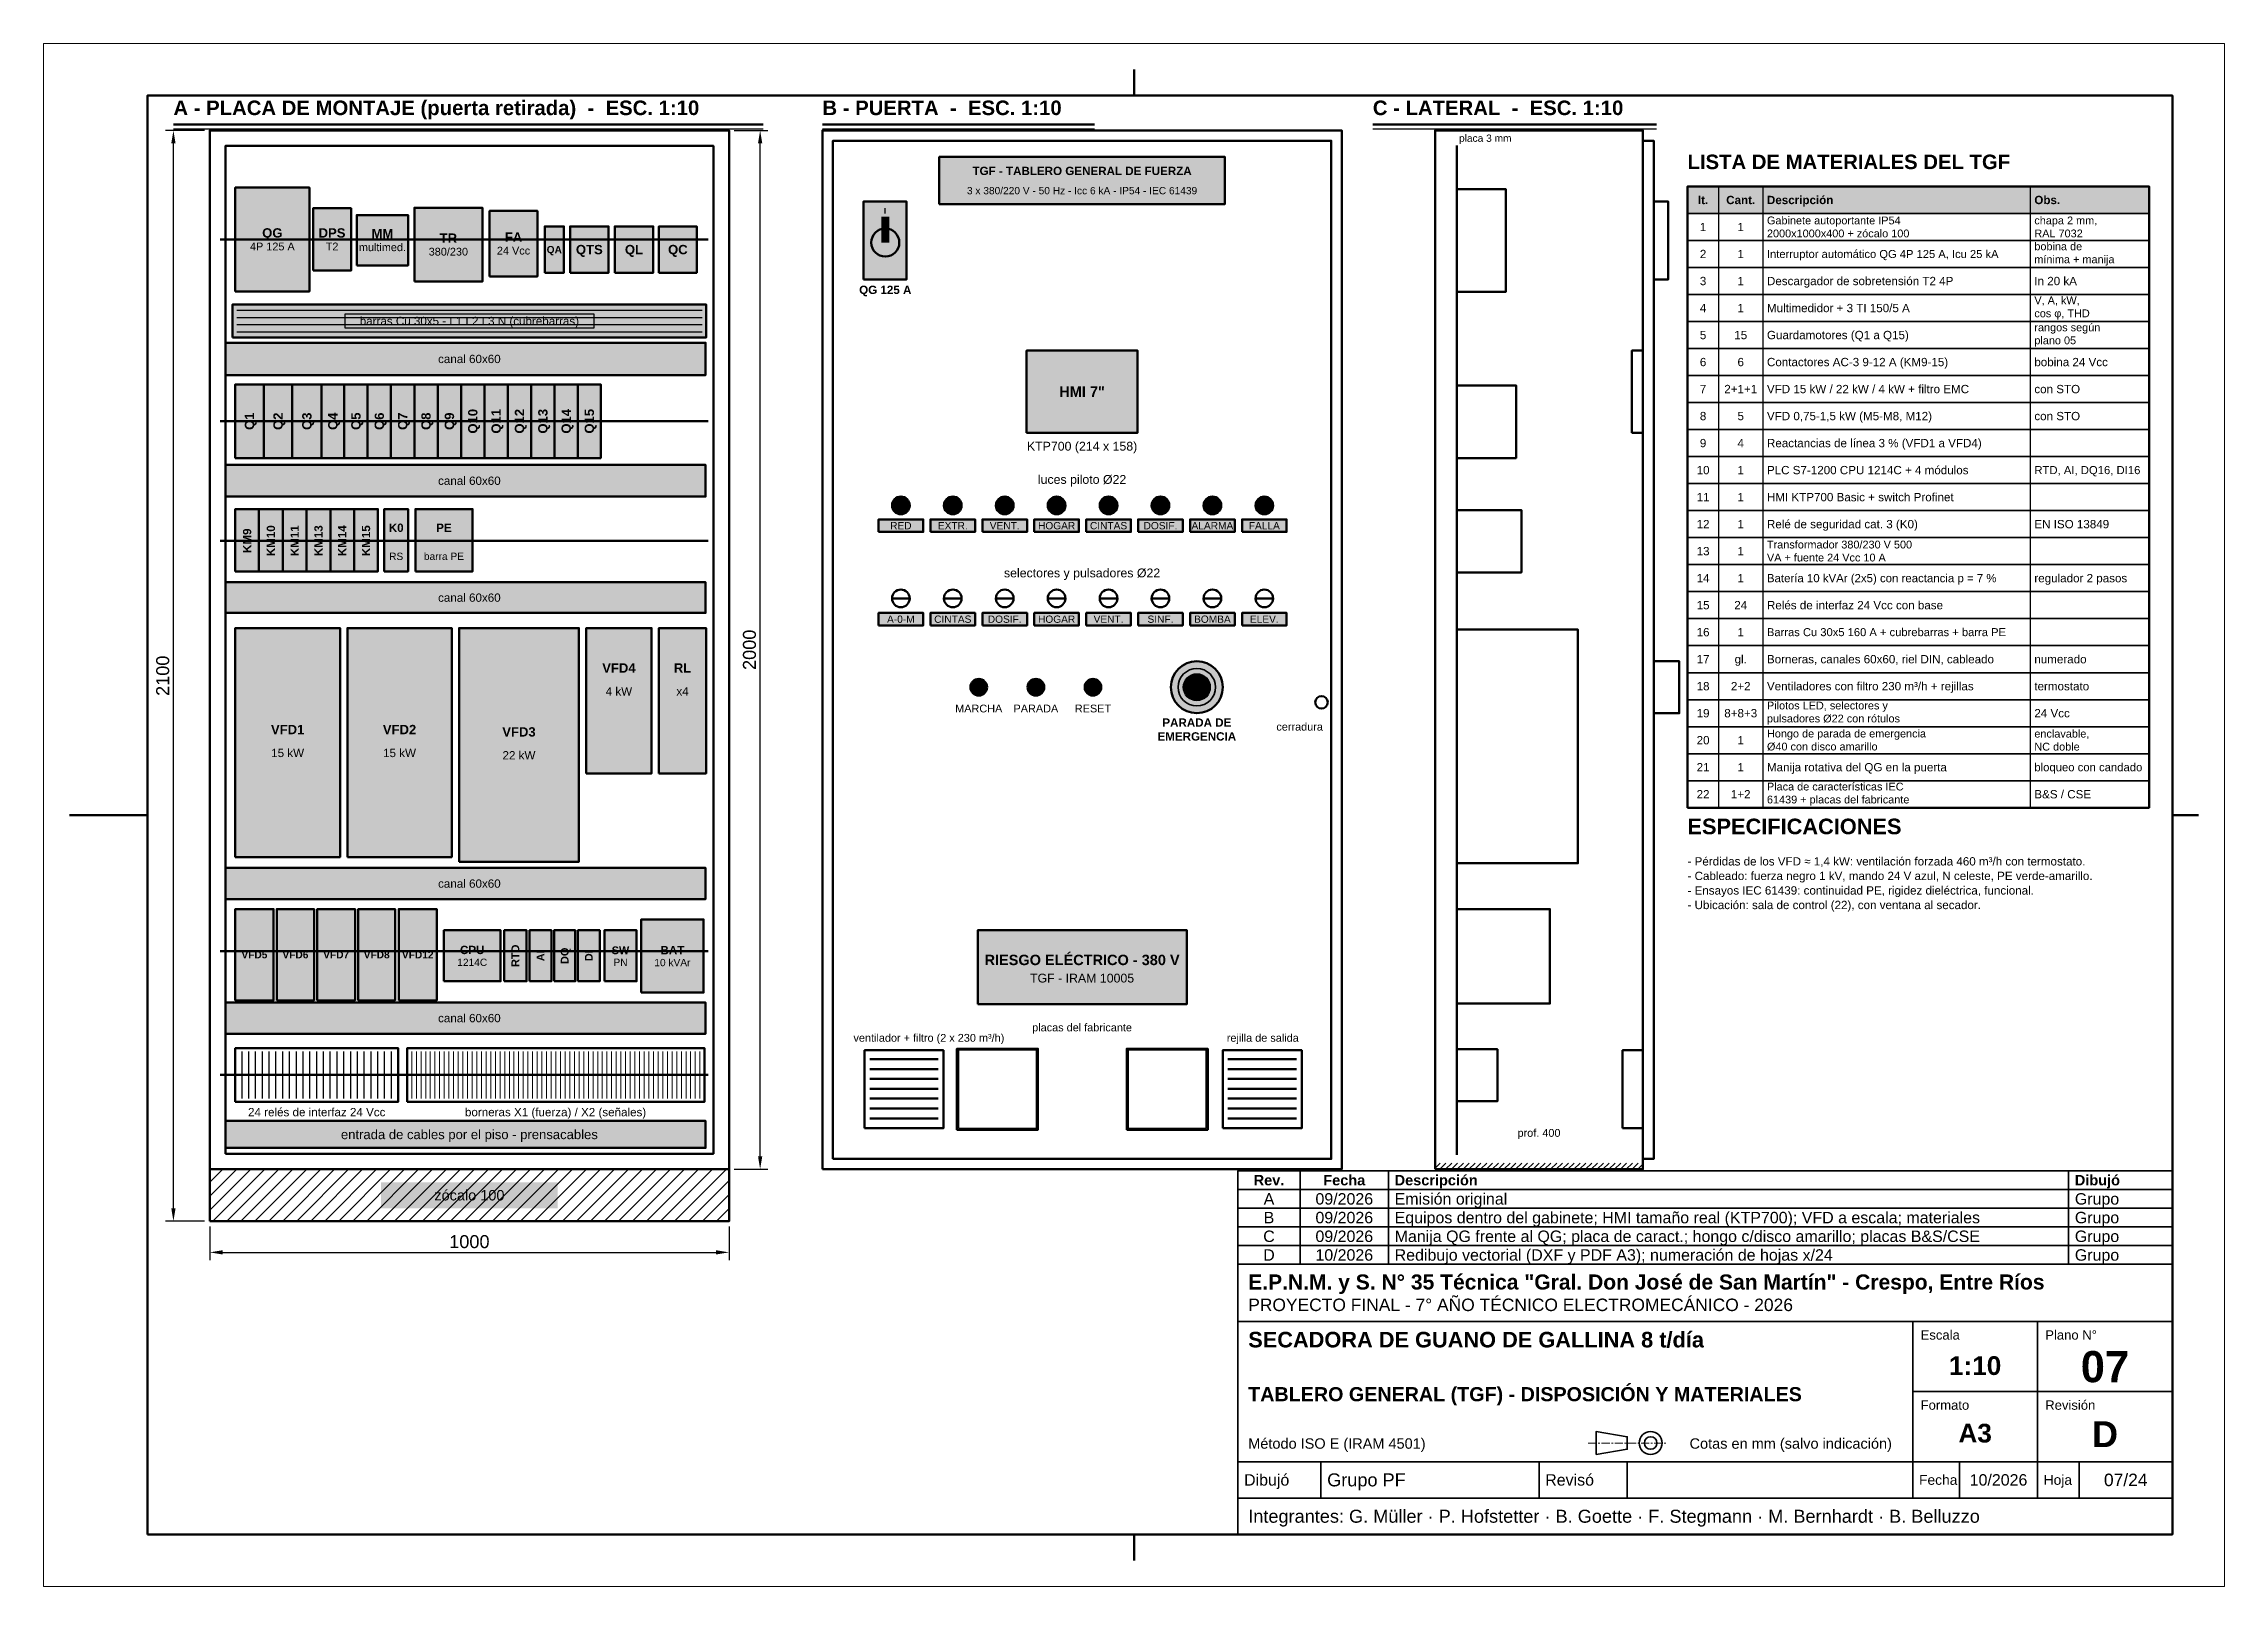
# Model space of a CAD drawing. Header units: millimetres. Extents: x 0 to 420, y 0 to 297.
import ezdxf
from ezdxf.enums import TextEntityAlignment as Align

# ---------------------------------------------------------------- set-up
doc = ezdxf.new("R2010")
doc.units = ezdxf.units.MM
doc.header["$LTSCALE"] = 0.5
doc.linetypes.add('CENTER', pattern=[5.08, 3.175, -0.635, 0.635, -0.635])
for name, color, linetype, lineweight in [('AUXILIAR', 9, 'CONTINUOUS', 13), ('CONTORNO', 7, 'CONTINUOUS', 50), ('COTAS', 7, 'CONTINUOUS', 25), ('EJES', 1, 'CENTER', 18), ('FINO', 7, 'CONTINUOUS', 25), ('HOJA', 8, 'CONTINUOUS', 13), ('RAYADO', 8, 'CONTINUOUS', 18), ('RECUADRO', 7, 'CONTINUOUS', 70), ('RELLENO', 9, 'CONTINUOUS', 13), ('ROTULO', 7, 'CONTINUOUS', 35), ('TEXTO', 7, 'CONTINUOUS', 25)]:
    doc.layers.add(name, color=color, linetype=linetype, lineweight=lineweight)
doc.styles.add('NEGRITA', font='arialbd.ttf')
doc.styles.get("Standard").update_dxf_attribs({"font": 'arial.ttf'})
doc.dimstyles.new('IRAM', dxfattribs={"dimtxt": 2.5, "dimasz": 2.5, "dimexe": 1.5, "dimexo": 1, "dimgap": 0.8, "dimtad": 1, "dimdec": 1, "dimtxsty": 'Standard', "dimcen": 2.5, "dimazin": 3, "dimtfac": 1, "dimtmove": 0, "dimatfit": 3})
picture_1 = doc.add_image_def('image1.png', size_in_pixel=(115, 114))
picture_2 = doc.add_image_def('image2.png', size_in_pixel=(114, 114))

msp = doc.modelspace()

# ---------------------------------------------------------------- texts
at = {"layer": 'ROTULO', "style": 'NEGRITA'}
for s, height, p in [('Rev.', 2, (236, 78.2)), ('Fecha', 2, (250.5, 78.2)), ('1:10', 3.6, (372, 42.5)), ('07', 6, (397, 42.3)), ('A3', 3.6, (372, 29.5)), ('D', 5, (397, 29.3))]:
    msp.add_text(s, height=height, dxfattribs=at).set_placement(p, align=Align.MIDDLE_CENTER)
at = {"layer": 'ROTULO'}
for s, height, p in [('A', 2.2, (236, 74.6)), ('09/2026', 2.2, (250.5, 74.6)), ('B', 2.2, (236, 71)), ('09/2026', 2.2, (250.5, 71)), ('C', 2.2, (236, 67.4)), ('09/2026', 2.2, (250.5, 67.4)), ('D', 2.2, (236, 63.8)), ('10/2026', 2.2, (250.5, 63.8)), ('10/2026', 2.2, (376.5, 20.5)), ('07/24', 2.4, (401, 20.5))]:
    msp.add_text(s, height=height, dxfattribs=at).set_placement(p, align=Align.MIDDLE_CENTER)
at = {"layer": 'ROTULO', "style": 'NEGRITA'}
for s, height, p in [('Descripción', 2, (260.2, 78.2)), ('Dibujó', 2, (391.2, 78.2)), ('E.P.N.M. y S. N° 35 Técnica "Gral. Don José de San Martín" - Crespo, Entre Ríos', 2.9, (232, 58.6)), ('SECADORA DE GUANO DE GALLINA 8 t/día', 3, (232, 47.5)), ('TABLERO GENERAL (TGF) - DISPOSICIÓN Y MATERIALES          ', 2.71552, (232, 37))]:
    msp.add_text(s, height=height, dxfattribs=at).set_placement(p, align=Align.MIDDLE_LEFT)
at = {"layer": 'ROTULO'}
for s, height, p in [('Emisión original', 2.2, (260.2, 74.6)), ('Grupo', 2.2, (391.2, 74.6)), ('Equipos dentro del gabinete; HMI tamaño real (KTP700); VFD a escala; materiales', 2.2, (260.2, 71)), ('Grupo', 2.2, (391.2, 71)), ('Manija QG frente al QG; placa de caract.; hongo c/disco amarillo; placas B&S/CSE', 2.2, (260.2, 67.4)), ('Grupo', 2.2, (391.2, 67.4)), ('Redibujo vectorial (DXF y PDF A3); numeración de hojas x/24', 2.2, (260.2, 63.8)), ('Grupo', 2.2, (391.2, 63.8)), ('PROYECTO FINAL - 7° AÑO TÉCNICO ELECTROMECÁNICO - 2026', 2.4, (232, 54.2)), ('Método ISO E (IRAM 4501)', 2, (232, 27.5)), ('Cotas en mm (salvo indicación)', 2, (317, 27.5)), ('Dibujó', 2.2, (231.2, 20.5)), ('Grupo PF', 2.5, (247.2, 20.5)), ('Revisó', 2.2, (289.2, 20.5)), ('Fecha', 1.9, (361.2, 20.5)), ('Hoja', 1.9, (385.2, 20.5)), ('Integrantes: G. Müller · P. Hofstetter · B. Goette · F. Stegmann · M. Bernhardt · B. Belluzzo', 2.5, (232, 13.5))]:
    msp.add_text(s, height=height, dxfattribs=at).set_placement(p, align=Align.MIDDLE_LEFT)
for s, p in [('Escala', (361.5, 49.3)), ('Plano N°', (385.5, 49.3)), ('Formato', (361.5, 35.8)), ('Revisión', (385.5, 35.8))]:
    msp.add_text(s, height=1.8, dxfattribs=at).set_placement(p, align=Align.TOP_LEFT)
at = {"layer": 'TEXTO', "style": 'NEGRITA'}
for s, height, p in [('A - PLACA DE MONTAJE (puerta retirada)  -  ESC. 1:10', 2.8, (25, 282.4)), ('B - PUERTA  -  ESC. 1:10', 2.8, (150, 282.4)), ('C - LATERAL  -  ESC. 1:10', 2.8, (256, 282.4)), ('LISTA DE MATERIALES DEL TGF', 2.8, (316.6, 272)), ('ESPECIFICACIONES', 3, (316.6, 143.9))]:
    msp.add_text(s, height=height, dxfattribs=at).set_placement(p, align=Align.BOTTOM_LEFT)
at = {"layer": 'TEXTO'}
for s, height, p in [('placa 3 mm', 1.4, (272.6, 278.8)), ('Interruptor automático QG 4P 125 A, Icu 25 kA', 1.54012, (331.9, 256.5)), ('Descargador de sobretensión T2 4P', 1.6, (331.9, 251.3)), ('In 20 kA', 1.6, (383.4, 251.3)), ('Multimedidor + 3 TI 150/5 A', 1.6, (331.9, 246.1)), ('Guardamotores (Q1 a Q15)', 1.6, (331.9, 240.9)), ('Contactores AC-3 9-12 A (KM9-15)', 1.6, (331.9, 235.7)), ('bobina 24 Vcc', 1.6, (383.4, 235.7)), ('VFD 15 kW / 22 kW / 4 kW + filtro EMC', 1.6, (331.9, 230.5)), ('con STO', 1.6, (383.4, 230.5)), ('VFD 0,75-1,5 kW (M5-M8, M12)', 1.6, (331.9, 225.3)), ('con STO', 1.6, (383.4, 225.3)), ('Reactancias de línea 3 % (VFD1 a VFD4)', 1.6, (331.9, 220.1)), ('PLC S7-1200 CPU 1214C + 4 módulos', 1.6, (331.9, 214.9)), ('RTD, AI, DQ16, DI16', 1.55702, (383.4, 214.9)), ('HMI KTP700 Basic + switch Profinet', 1.6, (331.9, 209.7)), ('Relé de seguridad cat. 3 (K0)', 1.6, (331.9, 204.5)), ('EN ISO 13849', 1.6, (383.4, 204.5)), ('Batería 10 kVAr (2x5) con reactancia p = 7 %', 1.57513, (331.9, 194.1)), ('regulador 2 pasos', 1.6, (383.4, 194.1)), ('Relés de interfaz 24 Vcc con base', 1.6, (331.9, 188.9)), ('Barras Cu 30x5 160 A + cubrebarras + barra PE', 1.54012, (331.9, 183.7)), ('Borneras, canales 60x60, riel DIN, cableado', 1.6, (331.9, 178.5)), ('numerado', 1.6, (383.4, 178.5)), ('Ventiladores con filtro 230 m³/h + rejillas', 1.6, (331.9, 173.3)), ('termostato', 1.6, (383.4, 173.3)), ('24 Vcc', 1.6, (383.4, 168.1)), ('Manija rotativa del QG en la puerta', 1.6, (331.9, 157.7)), ('bloqueo con candado', 1.55702, (383.4, 157.7)), ('B&S / CSE', 1.6, (383.4, 152.5))]:
    msp.add_text(s, height=height, dxfattribs=at).set_placement(p, align=Align.MIDDLE_LEFT)
at = {"layer": 'TEXTO', "style": 'NEGRITA'}
for s, height, p in [('TGF - TABLERO GENERAL DE FUERZA', 1.6, (200, 272.5)), ('It.', 1.6, (319.6, 266.9)), ('Cant.', 1.6, (326.85, 266.9)), ('QG', 1.8, (44.05, 260.56)), ('DPS', 1.8, (55.55, 260.56)), ('MM', 1.8, (65.25, 260.41)), ('TR', 1.8, (77.95, 259.56)), ('FA', 1.8, (90.5, 259.76)), ('QA', 1.4, (98.35, 257.35)), ('QTS', 1.8, (105.1, 257.35)), ('QL', 1.8, (113.7, 257.35)), ('QC', 1.8, (122.15, 257.35)), ('QG 125 A', 1.6, (162.1, 249.6)), ('HMI 7"', 2, (200, 230)), ('K0', 1.6, (67.9, 203.8)), ('PE', 1.6, (77.1, 203.8)), ('VFD4', 1.8, (110.8, 176.8)), ('RL', 1.8, (123.05, 176.8)), ('VFD1', 1.8, (47, 164.95)), ('VFD2', 1.8, (68.55, 164.95)), ('VFD3', 1.8, (91.55, 164.5)), ('VFD5', 1.4, (40.6, 121.6)), ('VFD6', 1.4, (48.5, 121.6)), ('VFD7', 1.4, (56.35, 121.6)), ('VFD8', 1.4, (64.15, 121.6)), ('VFD12', 1.4, (72.05, 121.6)), ('CPU', 1.6, (82.55, 122.52)), ('SW', 1.5, (111.1, 122.45)), ('BAT', 1.6, (121.1, 122.47)), ('RIESGO ELÉCTRICO - 380 V', 2, (200, 120.6))]:
    msp.add_text(s, height=height, dxfattribs=at).set_placement(p, align=Align.MIDDLE_CENTER)
at = {"layer": 'TEXTO'}
for s, height, p in [('3 x 380/220 V - 50 Hz - Icc 6 kA - IP54 - IEC 61439', 1.4, (200, 268.7)), ('1', 1.6, (319.6, 261.7)), ('1', 1.6, (326.85, 261.7)), ('4P 125 A', 1.5, (44.05, 257.95)), ('T2', 1.5, (55.55, 257.95)), ('multimed.', 1.5, (65.25, 257.8)), ('380/230', 1.5, (77.95, 256.95)), ('24 Vcc', 1.5, (90.5, 257.15)), ('2', 1.6, (319.6, 256.5)), ('1', 1.6, (326.85, 256.5)), ('3', 1.6, (319.6, 251.3)), ('1', 1.6, (326.85, 251.3)), ('barras Cu 30x5 - L1 L2 L3 N (cubrebarras)', 1.6, (82, 243.6)), ('4', 1.6, (319.6, 246.1)), ('1', 1.6, (326.85, 246.1)), ('5', 1.6, (319.6, 240.9)), ('15', 1.6, (326.85, 240.9)), ('canal 60x60', 1.6, (82, 236.3)), ('6', 1.6, (319.6, 235.7)), ('6', 1.6, (326.85, 235.7)), ('7', 1.6, (319.6, 230.5)), ('2+1+1', 1.6, (326.85, 230.5)), ('8', 1.6, (319.6, 225.3)), ('5', 1.6, (326.85, 225.3)), ('KTP700 (214 x 158)', 1.7, (200, 219.5)), ('9', 1.6, (319.6, 220.1)), ('4', 1.6, (326.85, 220.1)), ('10', 1.6, (319.6, 214.9)), ('1', 1.6, (326.85, 214.9)), ('canal 60x60', 1.6, (82, 212.85)), ('luces piloto Ø22', 1.7, (200, 213.1)), ('11', 1.6, (319.6, 209.7)), ('1', 1.6, (326.85, 209.7)), ('RED', 1.4, (165.1, 204.2)), ('EXTR.', 1.4, (175.1, 204.2)), ('VENT.', 1.4, (185.1, 204.2)), ('HOGAR', 1.4, (195.1, 204.2)), ('CINTAS', 1.4, (205.1, 204.2)), ('DOSIF.', 1.4, (215.1, 204.2)), ('ALARMA', 1.4, (225.1, 204.2)), ('FALLA', 1.4, (235.1, 204.2)), ('12', 1.6, (319.6, 204.5)), ('1', 1.6, (326.85, 204.5)), ('RS', 1.4, (67.9, 198.3)), ('barra PE', 1.4, (77.1, 198.3)), ('13', 1.6, (319.6, 199.3)), ('1', 1.6, (326.85, 199.3)), ('selectores y pulsadores Ø22', 1.7, (200, 195.1)), ('14', 1.6, (319.6, 194.1)), ('1', 1.6, (326.85, 194.1)), ('canal 60x60', 1.6, (82, 190.35)), ('15', 1.6, (319.6, 188.9)), ('24', 1.6, (326.85, 188.9)), ('A-0-M', 1.4, (165.1, 186.2)), ('CINTAS', 1.4, (175.1, 186.2)), ('DOSIF.', 1.4, (185.1, 186.2)), ('HOGAR', 1.4, (195.1, 186.2)), ('VENT.', 1.4, (205.1, 186.2)), ('SINF.', 1.4, (215.1, 186.2)), ('BOMBA', 1.4, (225.1, 186.2)), ('ELEV.', 1.4, (235.1, 186.2)), ('16', 1.6, (319.6, 183.7)), ('1', 1.6, (326.85, 183.7)), ('17', 1.6, (319.6, 178.5)), ('gl.', 1.6, (326.85, 178.5)), ('4 kW', 1.6, (110.8, 172.3)), ('x4', 1.6, (123.05, 172.3)), ('18', 1.6, (319.6, 173.3)), ('2+2', 1.6, (326.85, 173.3)), ('MARCHA', 1.5, (180.1, 169)), ('PARADA', 1.5, (191.1, 169)), ('RESET', 1.5, (202.1, 169)), ('19', 1.6, (319.6, 168.1)), ('8+8+3', 1.6, (326.85, 168.1)), ('cerradura', 1.5, (241.9, 165.5)), ('15 kW', 1.6, (47, 160.45)), ('15 kW', 1.6, (68.55, 160.45)), ('22 kW', 1.6, (91.55, 160)), ('20', 1.6, (319.6, 162.9)), ('1', 1.6, (326.85, 162.9)), ('21', 1.6, (319.6, 157.7)), ('1', 1.6, (326.85, 157.7)), ('22', 1.6, (319.6, 152.5)), ('1+2', 1.6, (326.85, 152.5)), ('canal 60x60', 1.6, (82, 135.3)), ('1214C', 1.4, (82.55, 120.14)), ('PN', 1.4, (111.1, 120.14)), ('10 kVAr', 1.4, (121.1, 120.09)), ('TGF - IRAM 10005', 1.7, (200, 117.1)), ('canal 60x60', 1.6, (82, 109.4)), ('ventilador + filtro (2 x 230 m³/h)', 1.5, (170.5, 105.6)), ('placas del fabricante', 1.5, (200, 107.6)), ('rejilla de salida', 1.5, (234.8, 105.6)), ('24 relés de interfaz 24 Vcc', 1.6, (52.6, 91.3)), ('borneras X1 (fuerza) / X2 (señales)', 1.6, (98.6, 91.3)), ('entrada de cables por el piso - prensacables', 1.8, (82, 87)), ('prof. 400', 1.5, (288, 87.3)), ('zócalo 100', 2, (82, 75.3))]:
    msp.add_text(s, height=height, dxfattribs=at).set_placement(p, align=Align.MIDDLE_CENTER)
at = {"layer": 'TEXTO', "style": 'NEGRITA'}
for s, p in [('Descripción', (331.9, 266.9)), ('Obs.', (383.4, 266.9))]:
    msp.add_text(s, height=1.6, dxfattribs=at).set_placement(p, align=Align.MIDDLE_LEFT)
for s, height, p in [('Q1', 1.8, (39.65, 224.3)), ('Q2', 1.8, (45.15, 224.3)), ('Q3', 1.8, (50.7, 224.3)), ('Q4', 1.8, (55.7, 224.3)), ('Q5', 1.8, (60.15, 224.3)), ('Q6', 1.8, (64.65, 224.3)), ('Q7', 1.8, (69.15, 224.3)), ('Q8', 1.8, (73.65, 224.3)), ('Q9', 1.8, (78.15, 224.3)), ('Q10', 1.8, (82.65, 224.3)), ('Q11', 1.8, (87.15, 224.3)), ('Q12', 1.8, (91.65, 224.3)), ('Q13', 1.8, (96.15, 224.3)), ('Q14', 1.8, (100.65, 224.3)), ('Q15', 1.8, (105.1, 224.3)), ('KM9', 1.6, (39.19, 201.3)), ('KM10', 1.6, (43.77, 201.3)), ('KM11', 1.6, (48.35, 201.3)), ('KM13', 1.6, (52.93, 201.3)), ('KM14', 1.6, (57.51, 201.3)), ('KM15', 1.6, (62.09, 201.3)), ('RTD', 1.5, (90.85, 121.4)), ('AI', 1.5, (95.7, 121.4)), ('DQ', 1.5, (100.35, 121.4)), ('DI', 1.5, (105, 121.4))]:
    msp.add_text(s, height=height, rotation=90, dxfattribs=at).set_placement(p, align=Align.MIDDLE_CENTER)
at = {"layer": 'TEXTO'}
for s, p in [('- Pérdidas de los VFD ≈ 1,4 kW: ventilación forzada 460 m³/h con termostato.', (316.6, 140.38)), ('- Cableado: fuerza negro 1 kV, mando 24 V azul, N celeste, PE verde-amarillo.', (316.6, 137.58)), ('- Ensayos IEC 61439: continuidad PE, rigidez dieléctrica, funcional.', (316.6, 134.78)), ('- Ubicación: sala de control (22), con ventana al secador.', (316.6, 131.98))]:
    msp.add_text(s, height=1.6, dxfattribs=at).set_placement(p, align=Align.TOP_LEFT)
at = {"layer": 'TEXTO', "char_height": 1.5, "attachment_point": 4}
for s, insert in [('Gabinete autoportante IP54\\P2000x1000x400 + zócalo 100', (331.9, 261.7)), ('chapa 2 mm,\\PRAL 7032', (383.4, 261.7)), ('bobina de\\Pmínima + manija', (383.4, 256.5)), ('V, A, kW,\\Pcos φ, THD', (383.4, 246.1)), ('rangos según\\Pplano 05', (383.4, 240.9)), ('Transformador 380/230 V 500\\PVA + fuente 24 Vcc 10 A', (331.9, 199.3)), ('Pilotos LED, selectores y\\Ppulsadores Ø22 con rótulos', (331.9, 168.1)), ('Hongo de parada de emergencia\\PØ40 con disco amarillo', (331.9, 162.9)), ('enclavable,\\PNC doble', (383.4, 162.9)), ('Placa de características IEC\\P61439 + placas del fabricante', (331.9, 152.5))]:
    msp.add_mtext(s, dxfattribs=dict(at, insert=insert))
at = {"layer": 'TEXTO', "insert": (222.1, 167.1), "char_height": 1.6, "attachment_point": 2, "style": 'NEGRITA'}
msp.add_mtext('PARADA DE\\PEMERGENCIA', dxfattribs=at)

# ---------------------------------------------------------------- dimensions: what is measured, and where the dimension line sits
at = {"layer": 'COTAS'}
for base, p1, p2 in [((25, 70.3), (32, 70.3), (32, 280.3)), ((138, 80.3), (132, 80.3), (132, 280.3))]:
    msp.add_linear_dim(base=base, p1=p1, p2=p2, angle=90, dimstyle='IRAM', override={"dimlfac": 10}, dxfattribs=at).render()
msp.add_linear_dim(base=(32, 64.3), p1=(32, 70.3), p2=(132, 70.3), dimstyle='IRAM', override={"dimlfac": 10}, dxfattribs=at).render()

# ---------------------------------------------------------------- hatches: boundary and pattern name
at = {"layer": 'RAYADO'}
h = msp.add_hatch(dxfattribs=at)
h.set_pattern_fill('ANSI31', scale=0.6)
h.paths.add_polyline_path([(32, 70.3), (132, 70.3), (132, 80.3), (32, 80.3)])
h = msp.add_hatch(dxfattribs=at)
h.set_pattern_fill('ANSI31', scale=0.25)
h.paths.add_polyline_path([(268, 80.3), (308, 80.3), (308, 81.5), (268, 81.5)])
at = {"layer": 'RELLENO', "true_color": 0xeeece6}
msp.add_hatch(color=7, dxfattribs=at).paths.add_polyline_path([(172.5, 266.1), (227.5, 266.1), (227.5, 275.2), (172.5, 275.2)])
at = {"layer": 'RELLENO', "true_color": 0xf5f5f5}
for points in [[(36.9, 249.3), (51.2, 249.3), (51.2, 269.3), (36.9, 269.3)], [(51.9, 253.3), (59.2, 253.3), (59.2, 265.3), (51.9, 265.3)], [(71.4, 251.2), (84.5, 251.2), (84.5, 265.4), (71.4, 265.4)], [(85.9, 252.2), (95.1, 252.2), (95.1, 264.8), (85.9, 264.8)], [(60.3, 254.3), (70.2, 254.3), (70.2, 264), (60.3, 264)], [(96.5, 252.9), (100.2, 252.9), (100.2, 261.8), (96.5, 261.8)], [(101.4, 252.9), (108.8, 252.9), (108.8, 261.8), (101.4, 261.8)], [(110, 252.9), (117.4, 252.9), (117.4, 261.8), (110, 261.8)], [(118.5, 252.9), (125.8, 252.9), (125.8, 261.8), (118.5, 261.8)], [(36.9, 217.2), (42.4, 217.2), (42.4, 231.4), (36.9, 231.4)], [(42.4, 217.2), (47.9, 217.2), (47.9, 231.4), (42.4, 231.4)], [(47.9, 217.2), (53.5, 217.2), (53.5, 231.4), (47.9, 231.4)], [(53.5, 217.2), (57.9, 217.2), (57.9, 231.4), (53.5, 231.4)], [(57.9, 217.2), (62.4, 217.2), (62.4, 231.4), (57.9, 231.4)], [(62.4, 217.2), (66.9, 217.2), (66.9, 231.4), (62.4, 231.4)], [(66.9, 217.2), (71.4, 217.2), (71.4, 231.4), (66.9, 231.4)], [(71.4, 217.2), (75.9, 217.2), (75.9, 231.4), (71.4, 231.4)], [(75.9, 217.2), (80.4, 217.2), (80.4, 231.4), (75.9, 231.4)], [(80.4, 217.2), (84.9, 217.2), (84.9, 231.4), (80.4, 231.4)], [(84.9, 217.2), (89.4, 217.2), (89.4, 231.4), (84.9, 231.4)], [(89.4, 217.2), (93.9, 217.2), (93.9, 231.4), (89.4, 231.4)], [(93.9, 217.2), (98.4, 217.2), (98.4, 231.4), (93.9, 231.4)], [(98.4, 217.2), (102.9, 217.2), (102.9, 231.4), (98.4, 231.4)], [(102.9, 217.2), (107.3, 217.2), (107.3, 231.4), (102.9, 231.4)], [(36.9, 195.4), (41.48, 195.4), (41.48, 207.4), (36.9, 207.4)], [(41.48, 195.4), (46.06, 195.4), (46.06, 207.4), (41.48, 207.4)], [(46.06, 195.4), (50.64, 195.4), (50.64, 207.4), (46.06, 207.4)], [(50.64, 195.4), (55.22, 195.4), (55.22, 207.4), (50.64, 207.4)], [(55.22, 195.4), (59.8, 195.4), (59.8, 207.4), (55.22, 207.4)], [(59.8, 195.4), (64.38, 195.4), (64.38, 207.4), (59.8, 207.4)], [(65.6, 195.4), (70.2, 195.4), (70.2, 207.4), (65.6, 207.4)], [(71.6, 195.4), (82.6, 195.4), (82.6, 207.4), (71.6, 207.4)], [(108, 116.5), (114.2, 116.5), (114.2, 126.3), (108, 126.3)]]:
    msp.add_hatch(color=7, dxfattribs=at).paths.add_polyline_path(points)
at = {"layer": 'RELLENO', "true_color": 0xe2e8ee}
msp.add_hatch(color=7, dxfattribs=at).paths.add_polyline_path([(316.6, 264.3), (405.5, 264.3), (405.5, 269.5), (316.6, 269.5)])
at = {"layer": 'RELLENO', "true_color": 0xe8c35a}
msp.add_hatch(color=7, dxfattribs=at).paths.add_polyline_path([(157.9, 251.6), (166.2, 251.6), (166.2, 266.6), (157.9, 266.6)])
at = {"layer": 'RELLENO', "true_color": 0x282828}
msp.add_hatch(color=7, dxfattribs=at).paths.add_polyline_path([(161.35, 258.7), (162.85, 258.7), (162.85, 263.7), (161.35, 263.7)])
at = {"layer": 'RELLENO', "true_color": 0xd7be96}
msp.add_hatch(color=7, dxfattribs=at).paths.add_polyline_path([(36.4, 240.4), (127.6, 240.4), (127.6, 246.8), (36.4, 246.8)])
at = {"layer": 'RELLENO', "true_color": 0xffffff}
for points in [[(58, 242.3), (106, 242.3), (106, 244.9), (58, 244.9)], [(160.8, 203), (169.4, 203), (169.4, 205.4), (160.8, 205.4)], [(170.8, 203), (179.4, 203), (179.4, 205.4), (170.8, 205.4)], [(180.8, 203), (189.4, 203), (189.4, 205.4), (180.8, 205.4)], [(190.8, 203), (199.4, 203), (199.4, 205.4), (190.8, 205.4)], [(200.8, 203), (209.4, 203), (209.4, 205.4), (200.8, 205.4)], [(210.8, 203), (219.4, 203), (219.4, 205.4), (210.8, 205.4)], [(220.8, 203), (229.4, 203), (229.4, 205.4), (220.8, 205.4)], [(230.8, 203), (239.4, 203), (239.4, 205.4), (230.8, 205.4)], [(160.8, 185), (169.4, 185), (169.4, 187.4), (160.8, 187.4)], [(170.8, 185), (179.4, 185), (179.4, 187.4), (170.8, 187.4)], [(180.8, 185), (189.4, 185), (189.4, 187.4), (180.8, 187.4)], [(190.8, 185), (199.4, 185), (199.4, 187.4), (190.8, 187.4)], [(200.8, 185), (209.4, 185), (209.4, 187.4), (200.8, 187.4)], [(210.8, 185), (219.4, 185), (219.4, 187.4), (210.8, 187.4)], [(220.8, 185), (229.4, 185), (229.4, 187.4), (220.8, 187.4)], [(230.8, 185), (239.4, 185), (239.4, 187.4), (230.8, 187.4)], [(35, 84.4), (127.5, 84.4), (127.5, 89.6), (35, 89.6)], [(65, 72.8), (99, 72.8), (99, 77.8), (65, 77.8)]]:
    msp.add_hatch(color=7, dxfattribs=at).paths.add_polyline_path(points)
at = {"layer": 'RELLENO', "true_color": 0xe1e1e1}
for points in [[(35, 233.2), (127.5, 233.2), (127.5, 239.4), (35, 239.4)], [(35, 209.8), (127.5, 209.8), (127.5, 215.9), (35, 215.9)], [(35, 187.4), (127.5, 187.4), (127.5, 193.3), (35, 193.3)], [(35, 132.3), (127.5, 132.3), (127.5, 138.3), (35, 138.3)], [(35, 106.4), (127.5, 106.4), (127.5, 112.4), (35, 112.4)]]:
    msp.add_hatch(color=7, dxfattribs=at).paths.add_polyline_path(points)
at = {"layer": 'RELLENO', "true_color": 0x32373e}
msp.add_hatch(color=7, dxfattribs=at).paths.add_polyline_path([(189.3, 222.1), (210.7, 222.1), (210.7, 237.9), (189.3, 237.9)])
at = {"layer": 'RELLENO', "true_color": 0x7a98b2}
msp.add_hatch(color=7, dxfattribs=at).paths.add_polyline_path([(191.1, 223.9), (208.9, 223.9), (208.9, 236.1), (191.1, 236.1)])
at = {"layer": 'RELLENO', "true_color": 0x5a5a5a}
h = msp.add_hatch(color=7, dxfattribs=at)
edge = h.paths.add_edge_path()
edge.add_arc((165.1, 208.1), 1.7, 0, 360)
h = msp.add_hatch(color=7, dxfattribs=at)
edge = h.paths.add_edge_path()
edge.add_arc((175.1, 208.1), 1.7, 0, 360)
h = msp.add_hatch(color=7, dxfattribs=at)
edge = h.paths.add_edge_path()
edge.add_arc((185.1, 208.1), 1.7, 0, 360)
h = msp.add_hatch(color=7, dxfattribs=at)
edge = h.paths.add_edge_path()
edge.add_arc((195.1, 208.1), 1.7, 0, 360)
h = msp.add_hatch(color=7, dxfattribs=at)
edge = h.paths.add_edge_path()
edge.add_arc((205.1, 208.1), 1.7, 0, 360)
h = msp.add_hatch(color=7, dxfattribs=at)
edge = h.paths.add_edge_path()
edge.add_arc((215.1, 208.1), 1.7, 0, 360)
at = {"layer": 'RELLENO', "true_color": 0xe8c35a}
h = msp.add_hatch(color=7, dxfattribs=at)
edge = h.paths.add_edge_path()
edge.add_arc((225.1, 208.1), 1.7, 0, 360)
at = {"layer": 'RELLENO', "true_color": 0xdc0000}
h = msp.add_hatch(color=7, dxfattribs=at)
edge = h.paths.add_edge_path()
edge.add_arc((235.1, 208.1), 1.7, 0, 360)
at = {"layer": 'RELLENO', "true_color": 0xe4ecf5}
for points in [[(36.9, 140.4), (57.1, 140.4), (57.1, 184.5), (36.9, 184.5)], [(58.5, 140.4), (78.6, 140.4), (78.6, 184.5), (58.5, 184.5)], [(80, 139.5), (103.1, 139.5), (103.1, 184.5), (80, 184.5)], [(104.5, 156.5), (117.1, 156.5), (117.1, 184.5), (104.5, 184.5)], [(36.9, 112.8), (44.3, 112.8), (44.3, 130.4), (36.9, 130.4)], [(44.9, 112.8), (52.1, 112.8), (52.1, 130.4), (44.9, 130.4)], [(52.7, 112.8), (60, 112.8), (60, 130.4), (52.7, 130.4)], [(60.6, 112.8), (67.7, 112.8), (67.7, 130.4), (60.6, 130.4)], [(68.4, 112.8), (75.7, 112.8), (75.7, 130.4), (68.4, 130.4)]]:
    msp.add_hatch(color=7, dxfattribs=at).paths.add_polyline_path(points)
at = {"layer": 'RELLENO', "true_color": 0xf0eee4}
msp.add_hatch(color=7, dxfattribs=at).paths.add_polyline_path([(118.5, 156.5), (127.6, 156.5), (127.6, 184.5), (118.5, 184.5)])
at = {"layer": 'RELLENO', "true_color": 0xe8c35a}
h = msp.add_hatch(color=7, dxfattribs=at)
edge = h.paths.add_edge_path()
edge.add_arc((222.1, 173.1), 5, 0, 360)
at = {"layer": 'RELLENO', "true_color": 0x505050}
h = msp.add_hatch(color=7, dxfattribs=at)
edge = h.paths.add_edge_path()
edge.add_arc((180.1, 173.1), 1.6, 0, 360)
at = {"layer": 'RELLENO', "true_color": 0xdc0000}
h = msp.add_hatch(color=7, dxfattribs=at)
edge = h.paths.add_edge_path()
edge.add_arc((191.1, 173.1), 1.6, 0, 360)
at = {"layer": 'RELLENO', "true_color": 0x7896b4}
h = msp.add_hatch(color=7, dxfattribs=at)
edge = h.paths.add_edge_path()
edge.add_arc((202.1, 173.1), 1.6, 0, 360)
at = {"layer": 'RELLENO', "true_color": 0xdc0000}
h = msp.add_hatch(color=7, dxfattribs=at)
edge = h.paths.add_edge_path()
edge.add_arc((222.1, 173.1), 2.6, 0, 360)
at = {"layer": 'RELLENO', "true_color": 0xeaf3ea}
for points in [[(77.1, 116.5), (88, 116.5), (88, 126.3), (77.1, 126.3)], [(88.7, 116.5), (93, 116.5), (93, 126.3), (88.7, 126.3)], [(93.6, 116.5), (97.8, 116.5), (97.8, 126.3), (93.6, 126.3)], [(98.3, 116.5), (102.4, 116.5), (102.4, 126.3), (98.3, 126.3)], [(102.9, 116.5), (107.1, 116.5), (107.1, 126.3), (102.9, 126.3)]]:
    msp.add_hatch(color=7, dxfattribs=at).paths.add_polyline_path(points)
at = {"layer": 'RELLENO', "true_color": 0xf6eee6}
msp.add_hatch(color=7, dxfattribs=at).paths.add_polyline_path([(115.1, 114.3), (127.1, 114.3), (127.1, 128.4), (115.1, 128.4)])
at = {"layer": 'RELLENO', "true_color": 0xfdeb96}
msp.add_hatch(color=7, dxfattribs=at).paths.add_polyline_path([(179.9, 112.1), (220.2, 112.1), (220.2, 126.3), (179.9, 126.3)])

# ---------------------------------------------------------------- linework, layer by layer
at = {"layer": 'CONTORNO'}
for p, q in [((25, 281.4), (138.568, 281.4)), ((150, 281.4), (202.416, 281.4)), ((256, 281.4), (310.6, 281.4))]:
    msp.add_line(p, q, dxfattribs=at)
at = {"layer": 'CONTORNO', "lineweight": 70}
msp.add_line((272.2, 83.1), (272.2, 277.4), dxfattribs=at)
at = {"layer": 'CONTORNO', "lineweight": 50}
for p, q in [((34, 259.3), (128, 259.3)), ((34, 224.3), (128, 224.3)), ((34, 201.3), (128, 201.3)), ((163.6, 190.2), (166.6, 190.2)), ((173.6, 190.2), (176.6, 190.2)), ((183.6, 190.2), (186.6, 190.2)), ((193.6, 190.2), (196.6, 190.2)), ((203.6, 190.2), (206.6, 190.2)), ((213.6, 190.2), (216.6, 190.2)), ((223.6, 190.2), (226.6, 190.2)), ((233.6, 190.2), (236.6, 190.2)), ((34, 122.3), (128, 122.3)), ((159.1, 101.5), (172.3, 101.5)), ((228.1, 101.5), (241.3, 101.5)), ((34, 98.5), (128, 98.5)), ((159.1, 99.6), (172.3, 99.6)), ((159.1, 97.7), (172.3, 97.7)), ((228.1, 99.6), (241.3, 99.6)), ((228.1, 97.7), (241.3, 97.7)), ((159.1, 95.8), (172.3, 95.8)), ((159.1, 93.9), (172.3, 93.9)), ((228.1, 95.8), (241.3, 95.8)), ((228.1, 93.9), (241.3, 93.9)), ((159.1, 92), (172.3, 92)), ((159.1, 90.1), (172.3, 90.1)), ((228.1, 92), (241.3, 92)), ((228.1, 90.1), (241.3, 90.1))]:
    msp.add_line(p, q, dxfattribs=at)
for points in [[(32, 80.3), (132, 80.3), (132, 280.3), (32, 280.3)], [(35, 83.3), (129, 83.3), (129, 277.3), (35, 277.3)], [(150, 80.3), (250, 80.3), (250, 280.3), (150, 280.3)], [(152, 82.3), (248, 82.3), (248, 278.3), (152, 278.3)], [(268, 80.3), (308, 80.3), (308, 280.3), (268, 280.3)], [(158.1, 88.2), (173.3, 88.2), (173.3, 103.2), (158.1, 103.2)], [(175.9, 87.9), (191.5, 87.9), (191.5, 103.5), (175.9, 103.5)], [(208.6, 87.9), (224.2, 87.9), (224.2, 103.5), (208.6, 103.5)], [(227.1, 88.2), (242.3, 88.2), (242.3, 103.2), (227.1, 103.2)], [(32, 70.3), (132, 70.3), (132, 80.3), (32, 80.3)]]:
    msp.add_lwpolyline(points, close=True, dxfattribs=at)
at = {"layer": 'CONTORNO'}
for points in [[(308, 82.3), (310.1, 82.3), (310.1, 278.3), (308, 278.3)], [(172.5, 266.1), (227.5, 266.1), (227.5, 275.2), (172.5, 275.2)], [(36.9, 249.3), (51.2, 249.3), (51.2, 269.3), (36.9, 269.3)], [(272.2, 249.2), (281.6, 249.2), (281.6, 269), (272.2, 269)], [(316.6, 149.9), (405.5, 149.9), (405.5, 269.5), (316.6, 269.5)], [(51.9, 253.3), (59.2, 253.3), (59.2, 265.3), (51.9, 265.3)], [(71.4, 251.2), (84.5, 251.2), (84.5, 265.4), (71.4, 265.4)], [(85.9, 252.2), (95.1, 252.2), (95.1, 264.8), (85.9, 264.8)], [(157.9, 251.6), (166.2, 251.6), (166.2, 266.6), (157.9, 266.6)], [(310.1, 251.6), (312.9, 251.6), (312.9, 266.6), (310.1, 266.6)], [(60.3, 254.3), (70.2, 254.3), (70.2, 264), (60.3, 264)], [(96.5, 252.9), (100.2, 252.9), (100.2, 261.8), (96.5, 261.8)], [(101.4, 252.9), (108.8, 252.9), (108.8, 261.8), (101.4, 261.8)], [(110, 252.9), (117.4, 252.9), (117.4, 261.8), (110, 261.8)], [(118.5, 252.9), (125.8, 252.9), (125.8, 261.8), (118.5, 261.8)], [(36.4, 240.4), (127.6, 240.4), (127.6, 246.8), (36.4, 246.8)], [(35, 233.2), (127.5, 233.2), (127.5, 239.4), (35, 239.4)], [(189.3, 222.1), (210.7, 222.1), (210.7, 237.9), (189.3, 237.9)], [(305.9, 222.1), (308, 222.1), (308, 237.9), (305.9, 237.9)], [(36.9, 217.2), (42.4, 217.2), (42.4, 231.4), (36.9, 231.4)], [(42.4, 217.2), (47.9, 217.2), (47.9, 231.4), (42.4, 231.4)], [(47.9, 217.2), (53.5, 217.2), (53.5, 231.4), (47.9, 231.4)], [(53.5, 217.2), (57.9, 217.2), (57.9, 231.4), (53.5, 231.4)], [(57.9, 217.2), (62.4, 217.2), (62.4, 231.4), (57.9, 231.4)], [(62.4, 217.2), (66.9, 217.2), (66.9, 231.4), (62.4, 231.4)], [(66.9, 217.2), (71.4, 217.2), (71.4, 231.4), (66.9, 231.4)], [(71.4, 217.2), (75.9, 217.2), (75.9, 231.4), (71.4, 231.4)], [(75.9, 217.2), (80.4, 217.2), (80.4, 231.4), (75.9, 231.4)], [(80.4, 217.2), (84.9, 217.2), (84.9, 231.4), (80.4, 231.4)], [(84.9, 217.2), (89.4, 217.2), (89.4, 231.4), (84.9, 231.4)], [(89.4, 217.2), (93.9, 217.2), (93.9, 231.4), (89.4, 231.4)], [(93.9, 217.2), (98.4, 217.2), (98.4, 231.4), (93.9, 231.4)], [(98.4, 217.2), (102.9, 217.2), (102.9, 231.4), (98.4, 231.4)], [(102.9, 217.2), (107.3, 217.2), (107.3, 231.4), (102.9, 231.4)], [(272.2, 217.2), (283.6, 217.2), (283.6, 231.2), (272.2, 231.2)], [(35, 209.8), (127.5, 209.8), (127.5, 215.9), (35, 215.9)], [(36.9, 195.4), (41.48, 195.4), (41.48, 207.4), (36.9, 207.4)], [(41.48, 195.4), (46.06, 195.4), (46.06, 207.4), (41.48, 207.4)], [(46.06, 195.4), (50.64, 195.4), (50.64, 207.4), (46.06, 207.4)], [(50.64, 195.4), (55.22, 195.4), (55.22, 207.4), (50.64, 207.4)], [(55.22, 195.4), (59.8, 195.4), (59.8, 207.4), (55.22, 207.4)], [(59.8, 195.4), (64.38, 195.4), (64.38, 207.4), (59.8, 207.4)], [(65.6, 195.4), (70.2, 195.4), (70.2, 207.4), (65.6, 207.4)], [(71.6, 195.4), (82.6, 195.4), (82.6, 207.4), (71.6, 207.4)], [(272.2, 195.2), (284.6, 195.2), (284.6, 207.2), (272.2, 207.2)], [(160.8, 203), (169.4, 203), (169.4, 205.4), (160.8, 205.4)], [(170.8, 203), (179.4, 203), (179.4, 205.4), (170.8, 205.4)], [(180.8, 203), (189.4, 203), (189.4, 205.4), (180.8, 205.4)], [(190.8, 203), (199.4, 203), (199.4, 205.4), (190.8, 205.4)], [(200.8, 203), (209.4, 203), (209.4, 205.4), (200.8, 205.4)], [(210.8, 203), (219.4, 203), (219.4, 205.4), (210.8, 205.4)], [(220.8, 203), (229.4, 203), (229.4, 205.4), (220.8, 205.4)], [(230.8, 203), (239.4, 203), (239.4, 205.4), (230.8, 205.4)], [(35, 187.4), (127.5, 187.4), (127.5, 193.3), (35, 193.3)], [(160.8, 185), (169.4, 185), (169.4, 187.4), (160.8, 187.4)], [(170.8, 185), (179.4, 185), (179.4, 187.4), (170.8, 187.4)], [(180.8, 185), (189.4, 185), (189.4, 187.4), (180.8, 187.4)], [(190.8, 185), (199.4, 185), (199.4, 187.4), (190.8, 187.4)], [(200.8, 185), (209.4, 185), (209.4, 187.4), (200.8, 187.4)], [(210.8, 185), (219.4, 185), (219.4, 187.4), (210.8, 187.4)], [(220.8, 185), (229.4, 185), (229.4, 187.4), (220.8, 187.4)], [(230.8, 185), (239.4, 185), (239.4, 187.4), (230.8, 187.4)], [(36.9, 140.4), (57.1, 140.4), (57.1, 184.5), (36.9, 184.5)], [(58.5, 140.4), (78.6, 140.4), (78.6, 184.5), (58.5, 184.5)], [(80, 139.5), (103.1, 139.5), (103.1, 184.5), (80, 184.5)], [(104.5, 156.5), (117.1, 156.5), (117.1, 184.5), (104.5, 184.5)], [(118.5, 156.5), (127.6, 156.5), (127.6, 184.5), (118.5, 184.5)], [(272.2, 139.2), (295.5, 139.2), (295.5, 184.2), (272.2, 184.2)], [(310.1, 168.1), (315, 168.1), (315, 178.1), (310.1, 178.1)], [(35, 132.3), (127.5, 132.3), (127.5, 138.3), (35, 138.3)], [(36.9, 112.8), (44.3, 112.8), (44.3, 130.4), (36.9, 130.4)], [(44.9, 112.8), (52.1, 112.8), (52.1, 130.4), (44.9, 130.4)], [(52.7, 112.8), (60, 112.8), (60, 130.4), (52.7, 130.4)], [(60.6, 112.8), (67.7, 112.8), (67.7, 130.4), (60.6, 130.4)], [(68.4, 112.8), (75.7, 112.8), (75.7, 130.4), (68.4, 130.4)], [(272.2, 112.2), (290.1, 112.2), (290.1, 130.4), (272.2, 130.4)], [(77.1, 116.5), (88, 116.5), (88, 126.3), (77.1, 126.3)], [(88.7, 116.5), (93, 116.5), (93, 126.3), (88.7, 126.3)], [(93.6, 116.5), (97.8, 116.5), (97.8, 126.3), (93.6, 126.3)], [(98.3, 116.5), (102.4, 116.5), (102.4, 126.3), (98.3, 126.3)], [(102.9, 116.5), (107.1, 116.5), (107.1, 126.3), (102.9, 126.3)], [(108, 116.5), (114.2, 116.5), (114.2, 126.3), (108, 126.3)], [(115.1, 114.3), (127.1, 114.3), (127.1, 128.4), (115.1, 128.4)], [(179.9, 112.1), (220.2, 112.1), (220.2, 126.3), (179.9, 126.3)], [(35, 106.4), (127.5, 106.4), (127.5, 112.4), (35, 112.4)], [(36.9, 93.3), (68.3, 93.3), (68.3, 103.6), (36.9, 103.6)], [(70, 93.3), (127.3, 93.3), (127.3, 103.6), (70, 103.6)], [(272.2, 93.4), (280, 93.4), (280, 103.4), (272.2, 103.4)], [(304.1, 88.2), (308, 88.2), (308, 103.2), (304.1, 103.2)], [(35, 84.4), (127.5, 84.4), (127.5, 89.6), (35, 89.6)]]:
    msp.add_lwpolyline(points, close=True, dxfattribs=at)
at = {"layer": 'CONTORNO', "lineweight": 50}
for centre, radius in [((162.1, 258.7), 2.7), ((165.1, 208.1), 1.7), ((175.1, 208.1), 1.7), ((185.1, 208.1), 1.7), ((195.1, 208.1), 1.7), ((205.1, 208.1), 1.7), ((215.1, 208.1), 1.7), ((225.1, 208.1), 1.7), ((235.1, 208.1), 1.7), ((165.1, 190.2), 1.7), ((175.1, 190.2), 1.7), ((185.1, 190.2), 1.7), ((195.1, 190.2), 1.7), ((205.1, 190.2), 1.7), ((215.1, 190.2), 1.7), ((225.1, 190.2), 1.7), ((235.1, 190.2), 1.7), ((222.1, 173.1), 5), ((180.1, 173.1), 1.6), ((191.1, 173.1), 1.6), ((202.1, 173.1), 1.6), ((246.1, 170.2), 1.2)]:
    msp.add_circle(centre, radius, dxfattribs=at)
at = {"layer": 'CONTORNO', "lineweight": 35}
msp.add_circle((222.1, 173.1), 3.6, dxfattribs=at)
at = {"layer": 'EJES'}
msp.add_line((297.5, 27.6), (312.5, 27.6), dxfattribs=at)
at = {"layer": 'FINO'}
for p, q in [((25, 280.6), (138.568, 280.6)), ((150, 280.6), (202.416, 280.6)), ((256, 280.6), (310.6, 280.6)), ((322.6, 269.5), (322.6, 149.9)), ((331.1, 269.5), (331.1, 149.9)), ((382.6, 269.5), (382.6, 149.9)), ((162.1, 264.3), (162.1, 265.3)), ((37.2, 245.7), (126.8, 245.7)), ((37.2, 244.3), (126.8, 244.3)), ((37.2, 242.9), (126.8, 242.9)), ((37.2, 241.5), (126.8, 241.5))]:
    msp.add_line(p, q, dxfattribs=at)
at = {"layer": 'FINO', "lineweight": 25}
for p, q in [((38.208, 93.9), (38.208, 103)), ((39.517, 93.9), (39.517, 103)), ((40.825, 93.9), (40.825, 103)), ((42.133, 93.9), (42.133, 103)), ((43.442, 93.9), (43.442, 103)), ((44.75, 93.9), (44.75, 103)), ((46.058, 93.9), (46.058, 103)), ((47.367, 93.9), (47.367, 103)), ((48.675, 93.9), (48.675, 103)), ((49.983, 93.9), (49.983, 103)), ((51.292, 93.9), (51.292, 103)), ((52.6, 93.9), (52.6, 103)), ((53.908, 93.9), (53.908, 103)), ((55.217, 93.9), (55.217, 103)), ((56.525, 93.9), (56.525, 103)), ((57.833, 93.9), (57.833, 103)), ((59.142, 93.9), (59.142, 103)), ((60.45, 93.9), (60.45, 103)), ((61.758, 93.9), (61.758, 103)), ((63.067, 93.9), (63.067, 103)), ((64.375, 93.9), (64.375, 103)), ((65.683, 93.9), (65.683, 103)), ((66.992, 93.9), (66.992, 103))]:
    msp.add_line(p, q, dxfattribs=at)
at = {"layer": 'FINO', "lineweight": 18}
for p, q in [((70.895, 93.9), (70.895, 103)), ((71.791, 93.9), (71.791, 103)), ((72.686, 93.9), (72.686, 103)), ((73.581, 93.9), (73.581, 103)), ((74.477, 93.9), (74.477, 103)), ((75.372, 93.9), (75.372, 103)), ((76.267, 93.9), (76.267, 103)), ((77.162, 93.9), (77.162, 103)), ((78.058, 93.9), (78.058, 103)), ((78.953, 93.9), (78.953, 103)), ((79.848, 93.9), (79.848, 103)), ((80.744, 93.9), (80.744, 103)), ((81.639, 93.9), (81.639, 103)), ((82.534, 93.9), (82.534, 103)), ((83.43, 93.9), (83.43, 103)), ((84.325, 93.9), (84.325, 103)), ((85.22, 93.9), (85.22, 103)), ((86.116, 93.9), (86.116, 103)), ((87.011, 93.9), (87.011, 103)), ((87.906, 93.9), (87.906, 103)), ((88.802, 93.9), (88.802, 103)), ((89.697, 93.9), (89.697, 103)), ((90.592, 93.9), (90.592, 103)), ((91.488, 93.9), (91.488, 103)), ((92.383, 93.9), (92.383, 103)), ((93.278, 93.9), (93.278, 103)), ((94.173, 93.9), (94.173, 103)), ((95.069, 93.9), (95.069, 103)), ((95.964, 93.9), (95.964, 103)), ((96.859, 93.9), (96.859, 103)), ((97.755, 93.9), (97.755, 103)), ((98.65, 93.9), (98.65, 103)), ((99.545, 93.9), (99.545, 103)), ((100.441, 93.9), (100.441, 103)), ((101.336, 93.9), (101.336, 103)), ((102.231, 93.9), (102.231, 103)), ((103.127, 93.9), (103.127, 103)), ((104.022, 93.9), (104.022, 103)), ((104.917, 93.9), (104.917, 103)), ((105.812, 93.9), (105.812, 103)), ((106.708, 93.9), (106.708, 103)), ((107.603, 93.9), (107.603, 103)), ((108.498, 93.9), (108.498, 103)), ((109.394, 93.9), (109.394, 103)), ((110.289, 93.9), (110.289, 103)), ((111.184, 93.9), (111.184, 103)), ((112.08, 93.9), (112.08, 103)), ((112.975, 93.9), (112.975, 103)), ((113.87, 93.9), (113.87, 103)), ((114.766, 93.9), (114.766, 103)), ((115.661, 93.9), (115.661, 103)), ((116.556, 93.9), (116.556, 103)), ((117.452, 93.9), (117.452, 103)), ((118.347, 93.9), (118.347, 103)), ((119.242, 93.9), (119.242, 103)), ((120.138, 93.9), (120.138, 103)), ((121.033, 93.9), (121.033, 103)), ((121.928, 93.9), (121.928, 103)), ((122.823, 93.9), (122.823, 103)), ((123.719, 93.9), (123.719, 103)), ((124.614, 93.9), (124.614, 103)), ((125.509, 93.9), (125.509, 103)), ((126.405, 93.9), (126.405, 103))]:
    msp.add_line(p, q, dxfattribs=at)
at = {"layer": 'FINO'}
for points in [[(316.6, 264.3), (405.5, 264.3), (405.5, 269.5), (316.6, 269.5)], [(316.6, 259.1), (405.5, 259.1), (405.5, 264.3), (316.6, 264.3)], [(316.6, 253.9), (405.5, 253.9), (405.5, 259.1), (316.6, 259.1)], [(316.6, 248.7), (405.5, 248.7), (405.5, 253.9), (316.6, 253.9)], [(316.6, 243.5), (405.5, 243.5), (405.5, 248.7), (316.6, 248.7)], [(58, 242.3), (106, 242.3), (106, 244.9), (58, 244.9)], [(316.6, 238.3), (405.5, 238.3), (405.5, 243.5), (316.6, 243.5)], [(316.6, 233.1), (405.5, 233.1), (405.5, 238.3), (316.6, 238.3)], [(316.6, 227.9), (405.5, 227.9), (405.5, 233.1), (316.6, 233.1)], [(316.6, 222.7), (405.5, 222.7), (405.5, 227.9), (316.6, 227.9)], [(316.6, 217.5), (405.5, 217.5), (405.5, 222.7), (316.6, 222.7)], [(316.6, 212.3), (405.5, 212.3), (405.5, 217.5), (316.6, 217.5)], [(316.6, 207.1), (405.5, 207.1), (405.5, 212.3), (316.6, 212.3)], [(316.6, 201.9), (405.5, 201.9), (405.5, 207.1), (316.6, 207.1)], [(316.6, 196.7), (405.5, 196.7), (405.5, 201.9), (316.6, 201.9)], [(316.6, 191.5), (405.5, 191.5), (405.5, 196.7), (316.6, 196.7)], [(316.6, 186.3), (405.5, 186.3), (405.5, 191.5), (316.6, 191.5)], [(316.6, 181.1), (405.5, 181.1), (405.5, 186.3), (316.6, 186.3)], [(316.6, 175.9), (405.5, 175.9), (405.5, 181.1), (316.6, 181.1)], [(316.6, 170.7), (405.5, 170.7), (405.5, 175.9), (316.6, 175.9)], [(316.6, 165.5), (405.5, 165.5), (405.5, 170.7), (316.6, 170.7)], [(316.6, 160.3), (405.5, 160.3), (405.5, 165.5), (316.6, 165.5)], [(316.6, 155.1), (405.5, 155.1), (405.5, 160.3), (316.6, 160.3)], [(316.6, 149.9), (405.5, 149.9), (405.5, 155.1), (316.6, 155.1)], [(176.2, 88.2), (191.2, 88.2), (191.2, 103.2), (176.2, 103.2)], [(208.9, 88.2), (223.9, 88.2), (223.9, 103.2), (208.9, 103.2)]]:
    msp.add_lwpolyline(points, close=True, dxfattribs=at)
msp.add_circle((222.1, 173.1), 2.6, dxfattribs=at)
at = {"layer": 'HOJA'}
msp.add_lwpolyline([(0, 0), (420, 0), (420, 297), (0, 297)], close=True, dxfattribs=at)
at = {"layer": 'RECUADRO'}
for p, q in [((210, 292), (210, 287)), ((5, 148.5), (20, 148.5)), ((415, 148.5), (410, 148.5)), ((210, 5), (210, 10))]:
    msp.add_line(p, q, dxfattribs=at)
msp.add_lwpolyline([(20, 10), (410, 10), (410, 287), (20, 287)], close=True, dxfattribs=at)
at = {"layer": 'ROTULO'}
for p, q in [((242, 76.4), (242, 80)), ((259, 76.4), (259, 80)), ((390, 76.4), (390, 80)), ((242, 72.8), (242, 76.4)), ((259, 72.8), (259, 76.4)), ((390, 72.8), (390, 76.4)), ((242, 69.2), (242, 72.8)), ((259, 69.2), (259, 72.8)), ((390, 69.2), (390, 72.8)), ((242, 65.6), (242, 69.2)), ((259, 65.6), (259, 69.2)), ((390, 65.6), (390, 69.2)), ((242, 62), (242, 65.6)), ((259, 62), (259, 65.6)), ((390, 62), (390, 65.6)), ((230, 62), (410, 62)), ((230, 10), (230, 62)), ((230, 51), (410, 51)), ((360, 24), (360, 51)), ((384, 24), (384, 51)), ((360, 37.5), (410, 37.5)), ((230, 24), (410, 24)), ((246, 17), (246, 24)), ((288, 17), (288, 24)), ((305, 17), (305, 24)), ((360, 17), (360, 24)), ((369, 17), (369, 24)), ((384, 17), (384, 24)), ((392, 17), (392, 24)), ((230, 17), (410, 17))]:
    msp.add_line(p, q, dxfattribs=at)
for points in [[(230, 76.4), (410, 76.4), (410, 80), (230, 80)], [(230, 72.8), (410, 72.8), (410, 76.4), (230, 76.4)], [(230, 69.2), (410, 69.2), (410, 72.8), (230, 72.8)], [(230, 65.6), (410, 65.6), (410, 69.2), (230, 69.2)], [(230, 62), (410, 62), (410, 65.6), (230, 65.6)], [(299, 25.4), (305, 26.4), (305, 28.8), (299, 29.8)]]:
    msp.add_lwpolyline(points, close=True, dxfattribs=at)
for radius in [2.2, 1.2]:
    msp.add_circle((309.5, 27.6), radius, dxfattribs=at)

msp.set_redraw_order([(e.dxf.handle, doc.entitydb.next_handle()) for e in msp.query("TEXT MTEXT ATTDEF DIMENSION ARC_DIMENSION")])  # texts and dimensions are drawn at this point

# ---------------------------------------------------------------- pictures from other files: only their frames are drawn
at = {"layer": 'AUXILIAR'}
image = msp.add_image(picture_1, insert=(176.2, 88.2), size_in_units=(15, 15), dxfattribs=at)
image = msp.add_image(picture_2, insert=(208.9, 88.2), size_in_units=(15, 15), dxfattribs=at)

doc.saveas('drawing.dxf')
